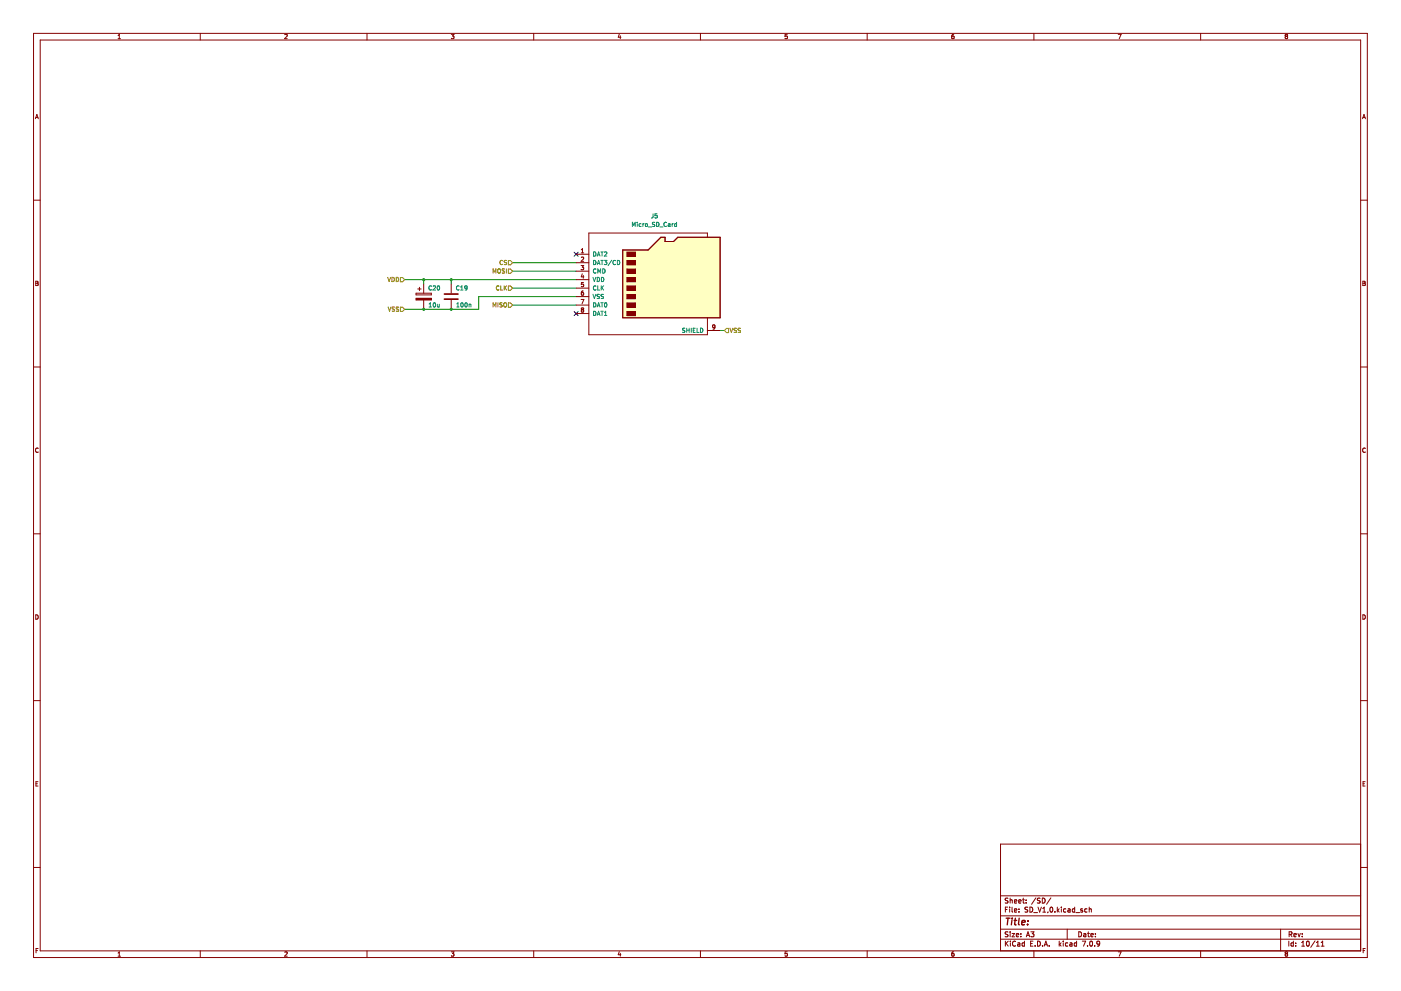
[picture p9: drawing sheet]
<svg xmlns="http://www.w3.org/2000/svg" width="420mm" height="297mm" viewBox="0 0 420 297" stroke-linecap="round" stroke-linejoin="round" font-family="sans-serif">
<g fill="none" stroke="#840000" stroke-width=".3">
<path d="M10.1 10h400v277h-400zM12.1 12h396v273h-396zM35.4 11.6h.7M35.4 10.7l.4-.4v1.3M60.1 10v2M85.4 10.4l.5-.1 .2 .4-.8 .9h.8M110.1 10v2M135.3 10.3h.9l-.5 .5 .4 .1v.6h-.8M160.1 10v2M185.7 10.2l-.3 1h.8M186 10.7v.9M210.1 10v2"/>
<path d="M236.1 10.3h-.6l-.1 .6h.6l.1 .6h-.7M260.1 10v2M286 10.3l-.5 .3-.1 .7 .3 .3 .4-.1-.1-.6-.3-.1-.3 .2M310.1 10v2M335.4 10.3h.8l-.5 1.3M360.1 10v2M385.4 10.5l.3-.2 .5 .2M385.4 10.6l.3 .3M385.4 10.5v.1M385.7 10.9l-.3 .2 .3 .5 .5-.3-.3-.4M385.7 10.9h.2M386.2 10.5v.1"/>
<path d="M386.2 10.6l-.3 .3M10.6 35.6l.5-1.3 .4 1.3M10.7 35.2h.7M408.6 35.6l.5-1.3 .4 1.3M408.7 35.2h.7M10.1 60h2M408.1 60h2M10.7 84.3l.7 .2-.2 .4 .3 .4-.3 .3h-.5zM10.7 84.9h.5M408.7 84.3l.7 .2-.2 .4 .3 .4-.3 .3h-.5zM408.7 84.9h.5M10.1 110h2"/>
<path d="M408.1 110h2M11.5 134.4a.58 .58 0 0 0-.9 .5 .58 .58 0 0 0 .9 .6M409.5 134.4a.58 .58 0 0 0-.9 .5 .58 .58 0 0 0 .9 .6M10.1 160h2M408.1 160h2M10.7 184.3a.66 .66 0 0 1 .8 .6 .66 .66 0 0 1-.8 .7zM408.7 184.3a.66 .66 0 0 1 .8 .6 .66 .66 0 0 1-.8 .7zM10.1 210h2M408.1 210h2M10.8 234.9h.4M11.4 234.3h-.6v1.3h.6M408.8 234.9h.4"/>
<path d="M409.4 234.3h-.6v1.3h.6M408.1 253h-108v32M10.1 260h2M300.1 278.5h108M300.1 274.5h108M300.1 268.5h108M301.5 272.6h.5M302.2 271.9h-.7v1.5M302.3 279.4h-.8a.63 .63 0 0 0 .7 .8v.5h-.8M302.3 269.3h-.8a.63 .63 0 0 0 .7 .8v.5h-.8M302.8 271.9v.1M302.8 272.4v1"/>
<path d="M302.9 269.2v1.5M302.9 279.3v.1M302.9 279.8v1M302.9 269.8h.6l.1 .9M303.5 279.8h.8l-.8 1h.8M303.5 271.9v1.3l.2 .2M304.2 272.9l.7-.1v-.3l-.5-.1-.2 .2 .1 .7h.6M304.2 270.2l.7-.1v-.3l-.5-.1-.2 .2 .1 .7h.6M305.5 270.2l.7-.1v-.3l-.5-.1-.2 .2 .1 .7h.6M305.6 273.3v.1M305.6 272.5v.1M306.2 279.9v.1"/>
<path d="M306.7 269.7h.5M306.9 269.2v1.3l.3 .2M307.7 270.6v.1M307.7 269.8v.1M308.2 272h-.8a.63 .63 0 0 0 .8 .8l-.1 .5h-.7M308.9 271.9a.76 .76 0 0 1 .8 .7 .76 .76 0 0 1-.8 .8zM309.2 279.3h.9l-.5 .6 .4 .1v.7h-.8M310 273.5h1.2M310.7 269.1l-1.3 2M311.3 271.9l.5 1.5 .5-1.5M311.9 269.3h-.7a.63 .63 0 0 0 .7 .8l-.1 .5h-.7M312.6 269.2a.76 .76 0 0 1 .8 .7 .76 .76 0 0 1-.8 .8z"/>
<path d="M312.7 273.4h.9M312.7 272.3l.5-.4v1.5M314.3 273.3l-.1 .3M315 272l.2-.1a.73 .73 0 0 1 .6 .8 .73 .73 0 0 1-.7 .6l-.2-.5zM315.2 269.1l-1.3 2M316.4 273.3v.1M317.1 271.9v1.5M317.2 272.8l.5 .6M317.7 272.4l-.6 .6M318.3 271.9v.1M318.3 272.4v1M319.7 272.5l-.5-.1-.3 .3 .2 .6h.6"/>
<path d="M320.1 278.5v3M320.3 272.5h.6v.9M320.9 272.8l-.7 .2 .2 .4 .5-.1M322.3 272.5l-.4-.1-.3 .3 .1 .6h.6M322.3 271.9v1.5M322.7 273.5h1.1M323.5 279.3a.76 .76 0 0 1 .9 .7 .76 .76 0 0 1-.9 .8zM324.7 272.5l-.4-.1-.2 .2 .6 .4v.3h-.6M325 279.9h.6l.1 .9M326 272.5l-.4-.1-.3 .3 .1 .6h.6M326.2 279.8h.5M326.4 279.3v1.3l.3 .2"/>
<path d="M326.7 272.5h.5l.1 .9M326.7 271.9v1.5M328.5 279.9v.1M384.1 278.5v6.5M389.3 279.8l.3 1 .4-1M390.5 279.9v.1M408.1 260h2M10.8 284.9h.4M11.4 284.3h-.6v1.3M35.4 285.7l.4-.4v1.3M35.4 286.6h.7M60.1 285v2"/>
<path d="M85.4 285.4l.5-.1 .2 .4-.8 .9h.8M110.1 285v2M135.3 285.3h.9l-.5 .5 .4 .1v.6h-.8M160.1 285v2M185.7 285.2l-.3 1h.8M186 285.7v.9M210.1 285v2M236.1 285.3h-.6l-.1 .6h.6l.1 .6h-.7M260.1 285v2M286 285.3l-.5 .3-.1 .8 .3 .2 .4-.1-.1-.6-.3-.1-.3 .2M300.1 281.5h108M301.5 282.1v1.5"/>
<path d="M301.7 282.7l.7 .9M302.4 282.1l-.9 .9M303 282.2h.1M303 282.6v1M303.1 282.2h-.1M304.5 282.2a.68 .68 0 0 0-.9 .7 .68 .68 0 0 0 1 .6M304.5 282.2h.1M304.8 280.3l.7-.1-.1-.3-.4-.1-.2 .2 .1 .7h.5M305.2 282.7h.6l.1 .9M305.9 283l-.7 .2 .2 .4 .5-.1M306.2 280.7v.1M307.2 282.7l-.4-.1-.3 .3 .2 .6h.5"/>
<path d="M307.2 282.1v1.5M307.8 280.8l.5-1.5 .5 1.5M307.9 280.4h.8M309.1 282.8h.5M309.8 282.1h-.7v1.5h.7M310.1 285v2M310.4 283.5v.1M311.2 282.1a.76 .76 0 0 1 .8 .7 .76 .76 0 0 1-.8 .8zM312.7 283.5v.1M313.2 283.6l.5-1.5 .5 1.5M313.3 283.2h.7M314.7 283.5v.1"/>
<path d="M317.7 282.1v1.5M317.8 283l.4 .6M318.2 282.6l-.5 .6M318.9 282.1v.1M318.9 282.6v1M320.2 282.7l-.4-.1-.3 .3 .2 .6h.5M320.9 282.7h.5l.1 .9M321.5 283l-.7 .2 .2 .4 .5-.1M322.9 282.7l-.5-.1-.2 .3 .1 .6h.6M322.9 282.1v1.5M324.6 282.1h1l-.7 1.5M325.7 280.2l-.8 .2 .3 .4 .5-.1"/>
<path d="M326.2 283.5v.1M326.9 282.2l.3-.1a.73 .73 0 0 1 .5 .8 .73 .73 0 0 1-.7 .6l-.2-.5zM327.2 280.3l.7-.1-.1-.3-.4-.1-.2 .2v.7h.6M328.3 283.5v.1M328.5 280.7v.1M329.8 282.7l-.3 .3h-.4l-.1-.8 .5-.1 .3 .3-.1 .8-.6 .4M335.4 285.3h.8l-.5 1.3M360.1 285v2M385.4 285.6h.1M385.4 285.6l.3-.3 .5 .3M385.4 285.6l.3 .3M385.7 285.9l-.3 .2 .3 .5 .5-.2-.3-.5"/>
<path d="M385.7 285.9h.2M386.2 285.6h.1M386.2 285.6l-.3 .3M386.5 282.1v1.5M386.6 280.1l.7-.1 .1-.6-.8-.1v1.5M387 280.1l.5 .7M387.9 282.7l-.5-.1-.2 .3 .1 .6h.6M387.9 282.1v1.5M388 280.3l.8-.2-.1-.2-.4-.1-.3 .2 .1 .7h.6M388.6 282.7v.1M388.6 283.5v.1M390.4 283.6h.8"/>
<path d="M390.4 282.5l.4-.4v1.5M390.5 280.6v.2M391.9 282.2l.3-.1a.73 .73 0 0 1 .5 .8 .73 .73 0 0 1-.7 .6l-.2-.5zM394.4 282l-1.3 2M394.8 283.6h.9M394.8 282.5l.4-.4v1.5M396.2 283.6h.9M396.2 282.5l.5-.4v1.5M408.8 284.9h.4M409.4 284.3h-.6v1.3"/>
</g>
<path d="M301.7 275.2h1.2M302.3 275.2l-.2 2M303.5 275.9l-.2 1.3M303.6 275.2l-.1 .2M304.1 275.9h.8M304.5 275.2l-.2 1.7 .4 .3M305.7 275.2l-.3 1.7 .3 .3M306.4 276.5l1-.1v-.4h-.8l-.2 .9 .2 .3 .6-.1M308.2 277v.2M308.3 276v.2" fill="none" stroke="#840000" stroke-width=".4"/>
<path d="M186.8 74.9h7.6l3.8-3.8h1.3v1.3h2.5l1.3-1.3h12.7v24.2h-29.2z" fill-rule="evenodd" fill="#ffffc2"/>
<path d="M186.8 74.9h7.6l3.8-3.8h1.3v1.3h2.5l1.3-1.3h12.7v24.2h-29.2zM124.8 87.9h4.5v.5h-4.5zM125.3 86.6h1M125.8 86.1v1" fill="none" stroke="#840000" stroke-width=".3"/>
<path d="M172.2 75.6l1.2 1.2M173.4 75.6l-1.2 1.2M172.2 93.4l1.2 1.2M173.4 93.4l-1.2 1.2" fill="none" stroke="#000084" stroke-width=".3"/>
<path d="M153.7 78.7h19.1M121.3 83.8h51.5M127.1 83.8v1.3M135.3 83.8v1.3M153.7 81.3h19.1M153.7 86.4h19.1M153.7 91.4h19.1M172.8 88.9h-29.2v3.8h-22.3M216 99.1h1.2" fill="none" stroke="#008400" stroke-width=".3"/>
<g fill="none" stroke="#848400" stroke-width=".3">
<path d="M150.7 78.2a.56 .56 0 0 0-.8 .5 .56 .56 0 0 0 .8 .5M151.9 78.1l-.6 .1a.53 .53 0 0 0 .6 .6l-.1 .5h-.6M152.5 78.1h.6l.6 .6-.6 .7h-.6zM116.3 83.1l.4 1.3 .4-1.3M116.4 92l.4 1.3 .4-1.3M117.5 83.1a.64 .64 0 0 1 .8 .7 .64 .64 0 0 1-.8 .6zM118.3 92.1h-.6a.53 .53 0 0 0 .6 .7l-.1 .4h-.6M118.8 83.1a.64 .64 0 0 1 .7 .7 .64 .64 0 0 1-.7 .6zM119.5 92.1h-.6a.53 .53 0 0 0 .6 .7l-.1 .4h-.6M120.1 92.1h.6l.6 .6-.6 .6h-.6zM120.1 83.2h.6l.6 .6-.6 .7h-.6zM147.9 81.9v-1.3l.4 .9 .4-.9v1.3"/>
<path d="M147.9 92v-1.2l.4 .9 .4-.9v1.2M149.3 80.8l.3-.2 .5 .2-.2 1-.6-.1zM149.3 90.8v1.2M149.6 85.8a.56 .56 0 0 0-.8 .5 .56 .56 0 0 0 .8 .5M150.2 85.7v1.2h.6M150.6 90.8l-.7 .1a.53 .53 0 0 0 .6 .6v.5h-.6M151.1 90.9l.3-.1 .5 .1-.2 1.1-.6-.2zM151.2 85.7v1.2M151.3 80.7h-.6a.53 .53 0 0 0 .6 .7l-.1 .4h-.6M151.4 86.2l.5 .7M151.9 80.6v1.3M151.9 85.7l-.7 .7"/>
<path d="M152.5 80.6h.6l.6 .7-.6 .6h-.6zM152.5 85.7h.6l.6 .7-.6 .6h-.6zM152.5 90.8h.6l.6 .6-.6 .7h-.6zM217.9 98.4h.6v1.3h-.6l-.7-.6zM218.9 98.4l.4 1.2 .5-1.2M220.9 98.4l-.7 .1a.53 .53 0 0 0 .6 .7l-.1 .4h-.6M222.1 98.4l-.7 .1a.53 .53 0 0 0 .6 .7l-.1 .4h-.6"/>
</g>
<path d="M124.8 89.4h4.5v.5h-4.5z" fill-rule="evenodd" fill="#840000"/>
<path d="M124.8 89.4h4.5v.5h-4.5zM127.1 85.1v2.8M127.1 89.9v2.8" fill="none" stroke="#840000" stroke-width=".3"/>
<path d="M128.7 92h.7M128.7 91.1l.4-.3v1.2M129.4 85.8a.56 .56 0 0 0-.8 .5 .56 .56 0 0 0 .8 .5M129.9 85.8l.5-.1 .2 .3-.8 .9h.8M130 90.9l.2-.1a.62 .62 0 0 1 .5 .6 .62 .62 0 0 1-.6 .6l-.2-.5zM131.2 91.2v.8l.5-.1M131.2 85.8l.2-.1a.62 .62 0 0 1 .5 .6 .62 .62 0 0 1-.6 .6l-.2-.4zM131.7 91.2v.8" fill="none" stroke="#008484" stroke-width=".3"/>
<path d="M188 93.3h2.6v1.3h-2.6z" fill-rule="evenodd" fill="#840000"/>
<path d="M188 93.3h2.6v1.3h-2.6z" fill="none" stroke="#840000" stroke-width=".3"/>
<path d="M188 90.8h2.6v1.3h-2.6z" fill-rule="evenodd" fill="#840000"/>
<path d="M188 90.8h2.6v1.3h-2.6z" fill="none" stroke="#840000" stroke-width=".3"/>
<path d="M188 88.3h2.6v1.2h-2.6z" fill-rule="evenodd" fill="#840000"/>
<path d="M188 88.3h2.6v1.2h-2.6z" fill="none" stroke="#840000" stroke-width=".3"/>
<path d="M188 85.7h2.6v1.3h-2.6z" fill-rule="evenodd" fill="#840000"/>
<path d="M188 85.7h2.6v1.3h-2.6z" fill="none" stroke="#840000" stroke-width=".3"/>
<path d="M188 83.2h2.6v1.3h-2.6z" fill-rule="evenodd" fill="#840000"/>
<path d="M188 83.2h2.6v1.3h-2.6z" fill="none" stroke="#840000" stroke-width=".3"/>
<path d="M188 80.6h2.6v1.3h-2.6z" fill-rule="evenodd" fill="#840000"/>
<path d="M188 80.6h2.6v1.3h-2.6z" fill="none" stroke="#840000" stroke-width=".3"/>
<path d="M188 78.1h2.6v1.3h-2.6z" fill-rule="evenodd" fill="#840000"/>
<path d="M188 78.1h2.6v1.3h-2.6z" fill="none" stroke="#840000" stroke-width=".3"/>
<path d="M188 75.6h2.6v1.2h-2.6z" fill-rule="evenodd" fill="#840000"/>
<g fill="none" stroke="#840000" stroke-width=".3">
<path d="M172.8 76.2h3.8M172.8 78.7h3.8M174.3 79.6h.8l-.5 .5 .4 .1v.5h-.7M174.3 75.8h.8M174.3 74.9l.4-.4v1.3M174.3 77.2l.5-.1 .3 .3-.8 .9h.8M186.8 74.9h7.6l3.8-3.8h1.3v1.3h2.5l1.3-1.3h12.7v24.2h-29.2zM188 75.6h2.6v1.2h-2.6zM212.2 71.1v-1.2h-35.6v30.4h35.6v-5M135.3 85.1v2.8M135.3 89.9v2.8M172.8 81.3h3.8"/>
<path d="M172.8 83.8h3.8M172.8 86.4h3.8M172.8 88.9h3.8M172.8 91.4h3.8M172.8 94h3.8M174.3 89.8h.8l-.5 1.2M174.6 92.8l-.3-.2 .3-.3 .5 .2-.3 .3M174.6 92.8l-.3 .3 .3 .5 .5-.3-.3-.5M174.6 92.8h.2M174.6 82.1l-.3 .9h.8M174.9 87.2l-.5 .3-.1 .7 .3 .3 .4-.1-.1-.6-.3-.1-.3 .2M174.9 82.6v.8"/>
<path d="M175 84.7h-.6l-.1 .6 .6-.1 .1 .6h-.7M212.2 99.1h3.8M214.4 97.9l-.2 .3-.4-.1v-.6l.4-.1 .2 .2v.7l-.6 .3"/>
</g>
<g fill="none" stroke="#008484" stroke-width=".3">
<path d="M178 75.5a.64 .64 0 0 1 .7 .6 .64 .64 0 0 1-.7 .7zM178 78.1a.64 .64 0 0 1 .7 .6 .64 .64 0 0 1-.7 .6zM179.1 76.8l.4-1.3 .4 1.3M179.1 79.3l.4-1.2 .4 1.2M179.2 76.4h.6M179.2 79h.6M180.2 75.5h.7M180.2 78.1h.7M180.6 75.5v1.3M180.6 78.1v1.2M181.2 78.1h.8l-.4 .4 .3 .2v.5h-.7M181.3 75.6l.5-.1 .2 .4-.8 .9h.8"/>
<path d="M183.5 78l-1.1 1.6M184.6 78.2a.56 .56 0 0 0-.8 .5 .56 .56 0 0 0 .8 .5M185.1 78.1a.64 .64 0 0 1 .8 .6 .64 .64 0 0 1-.8 .6zM189.7 67.9v-1.3l.4 .9 .4-.9v1.3M191.1 66.6v.1M191.1 67v.9M192.3 67.1l-.4-.1-.2 .3 .1 .5h.5M192.8 67v.9M193.2 67l-.4 .3M193.6 67.2h.5v.6h-.5zM194.4 68h1M195.9 64.1l-.1 1.1-.4 .2"/>
<path d="M196.4 66.7h-.7a.53 .53 0 0 0 .6 .7l-.1 .4h-.6M196.9 66.6a.64 .64 0 0 1 .7 .7 .64 .64 0 0 1-.7 .6zM197.1 64.1h-.6l-.1 .6 .6-.1 .1 .6h-.7M197.9 68h.9M199.9 66.7a.56 .56 0 0 0-.8 .6 .56 .56 0 0 0 .8 .5M200.4 67.1h.5l.1 .8M201 67.3l-.6 .3 .1 .3 .5-.1M201.6 67v.9M201.9 67l-.3 .3M202.9 67.1l-.4-.1-.2 .3 .1 .5h.5M202.9 66.6v1.3M137 92h.7"/>
<path d="M137 91.1l.3-.3v1.2M137.7 85.8a.56 .56 0 0 0-.8 .5 .56 .56 0 0 0 .8 .5M138.2 86.9h.7M138.2 86l.3-.3v1.2M138.3 90.9l.2-.1a.62 .62 0 0 1 .4 .6 .62 .62 0 0 1-.5 .6l-.2-.5zM139.4 86.3l.1-.6 .5 .1v.8l-.5 .3M139.4 86.3l.1 .1M139.5 90.9l.2-.1a.62 .62 0 0 1 .5 .6 .62 .62 0 0 1-.6 .6l-.2-.5zM140.1 86.2l-.2 .3-.4-.1M140.7 91.2v.8M140.7 91.3l.5-.1v.8M177.8 83.1l.5 1.3 .4-1.3"/>
<path d="M177.8 88.2l.5 1.3 .4-1.3M178 90.8a.64 .64 0 0 1 .7 .6 .64 .64 0 0 1-.7 .6zM178 93.3a.64 .64 0 0 1 .7 .6 .64 .64 0 0 1-.7 .7zM178.7 80.7a.56 .56 0 0 0-.8 .5 .56 .56 0 0 0 .8 .5M178.7 85.8a.56 .56 0 0 0-.8 .5 .56 .56 0 0 0 .8 .5M179.1 83.1a.64 .64 0 0 1 .7 .7 .64 .64 0 0 1-.7 .6zM179.1 94.6l.4-1.3 .4 1.3M179.1 92l.4-1.2 .4 1.2M179.2 91.7h.6M179.2 94.2h.6M179.3 81.9v-1.3l.4 .9 .4-.9v1.3M179.3 85.7v1.2h.6"/>
<path d="M179.8 88.3h-.7a.53 .53 0 0 0 .6 .7l-.1 .4h-.6M180.2 90.8h.7M180.2 93.3h.7M180.3 85.7v1.2M180.4 83.1a.64 .64 0 0 1 .7 .7 .64 .64 0 0 1-.7 .6zM180.5 86.2l.5 .7M180.6 90.8v1.2M180.6 93.3v1.3M180.7 80.6a.64 .64 0 0 1 .8 .6 .64 .64 0 0 1-.8 .7zM181 88.3h-.7a.53 .53 0 0 0 .6 .7v.4h-.7M181 85.7l-.7 .7M181.3 94.6h.7"/>
<path d="M181.3 93.7l.3-.4v1.3M181.4 90.9l.2-.1a.62 .62 0 0 1 .4 .6 .62 .62 0 0 1-.5 .6l-.2-.5zM205.4 98.4l-.7 .1a.53 .53 0 0 0 .7 .7l-.1 .4h-.6M206 98.4v1.2M206 99h.7M206.7 98.4v1.2M207.3 98.4v1.2M207.9 99h.4M208.5 98.4h-.6v1.2h.6M209 98.4v1.2h.6M210.1 98.4a.64 .64 0 0 1 .7 .6 .64 .64 0 0 1-.7 .6z"/>
</g>
<path d="M133.3 89.7h4M133.3 88.1h4" fill="none" stroke="#840000" stroke-width=".51"/>
<g fill="#008400">
<circle cx="135.3" cy="92.7" r=".46"/>
<circle cx="127.1" cy="83.8" r=".46"/>
<circle cx="127.1" cy="92.7" r=".46"/>
<circle cx="135.3" cy="83.8" r=".46"/>
</g>
</svg>
